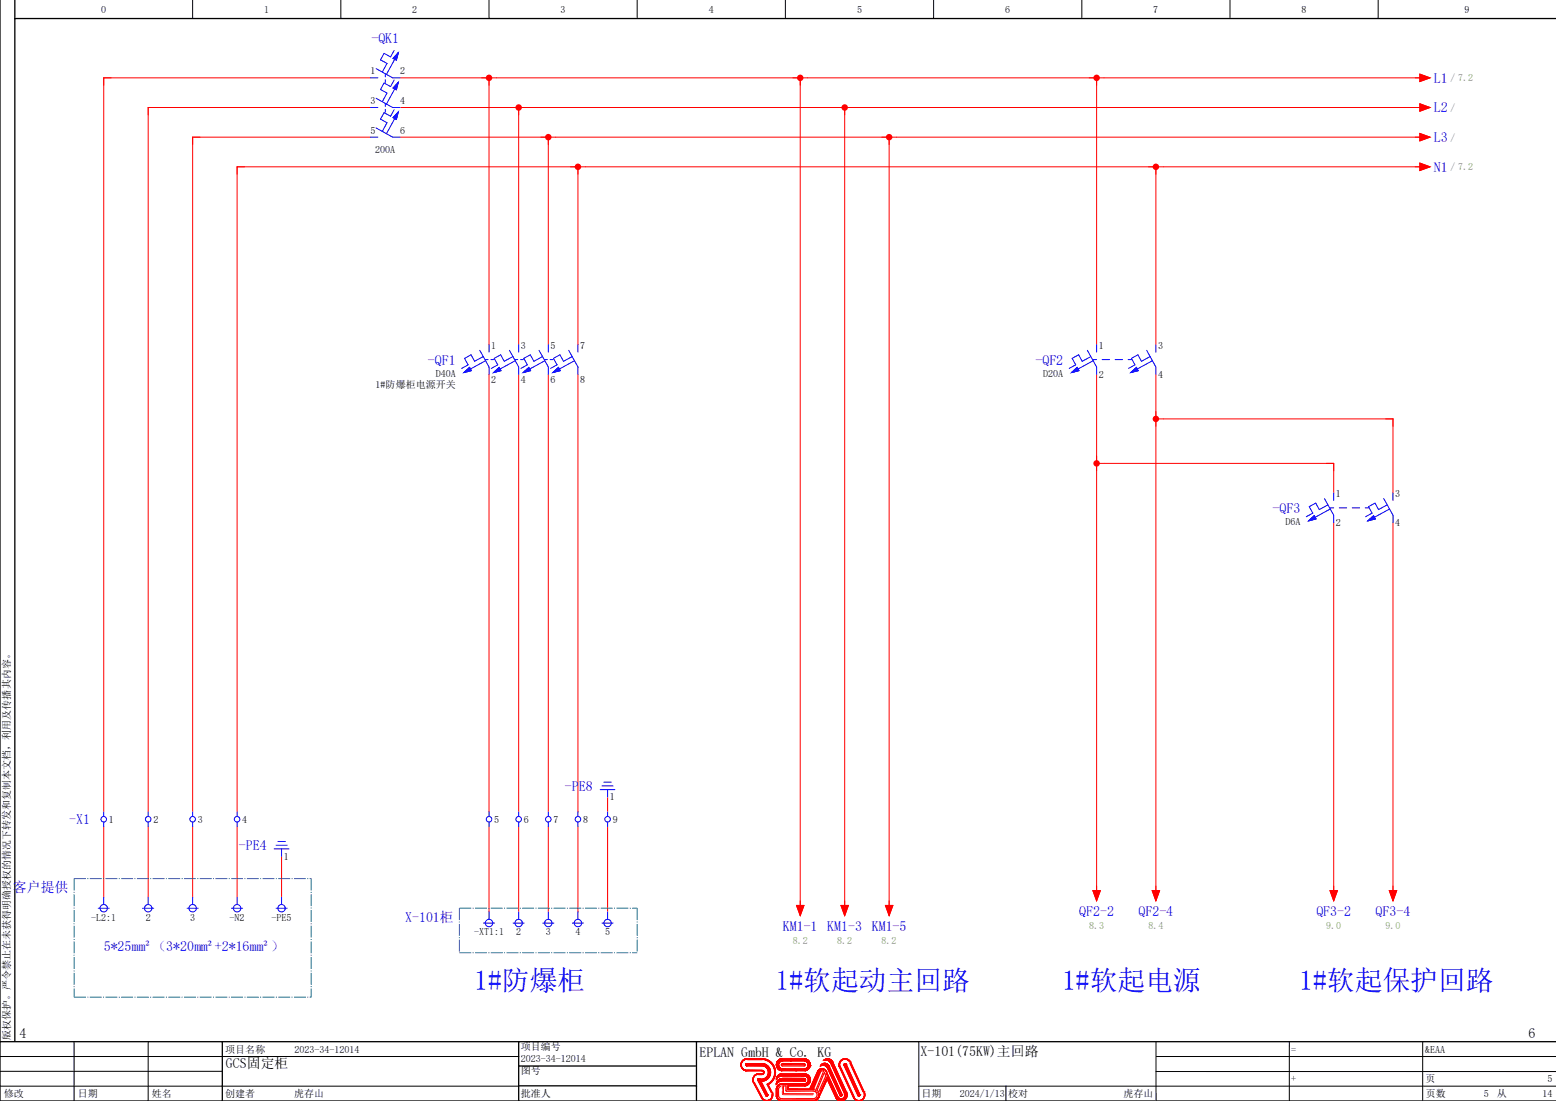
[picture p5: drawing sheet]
<svg xmlns="http://www.w3.org/2000/svg" width="420mm" height="297mm" viewBox="0 0 420 297" stroke-linecap="round" stroke-linejoin="round" font-family="sans-serif">
<defs><g id="words">
<g font-size="7.5" fill="#00f">
<text x="128" y="266.9">1#防爆柜</text>
<text x="209.3" y="266.9">1#软起动主回路</text>
<text x="286.7" y="266.9">1#软起电源</text>
<text x="350.7" y="266.9">1#软起保护回路</text>
</g>
<g font-size="3.7" fill="#00f">
<text x="100.2" y="11.5">-QK1</text>
<text x="387" y="22.3">L1</text>
<text x="387" y="30.3">L2</text>
<text x="387" y="38.3">L3</text>
<text x="387" y="46.3">N1</text>
<text x="115.5" y="98.3">-QF1</text>
<text x="279.5" y="98.3">-QF2</text>
<text x="343.5" y="138.3">-QF3</text>
<text x="152.5" y="213.3">-PE8</text>
<text x="18.7" y="222.3">-X1</text>
<text x="64.5" y="229.3">-PE4</text>
<text x="3.5" y="240.7">客户提供</text>
<text x="109.4" y="248.7">X-101柜</text>
<text x="211.3" y="251.2">KM1-1</text>
<text x="223.3" y="251.2">KM1-3</text>
<text x="235.3" y="251.2">KM1-5</text>
<text x="291.3" y="247.2">QF2-2</text>
<text x="307.3" y="247.2">QF2-4</text>
<text x="355.3" y="247.2">QF3-2</text>
<text x="371.3" y="247.2">QF3-4</text>
<text x="28" y="256.5">5*25mm²（3*20mm²+2*16mm²）</text>
</g>
<g font-size="3.7">
<text x="5.3" y="280">4</text>
<text x="412.6" y="280">6</text>
<text x="188.8" y="285">EPLAN GmbH &amp; Co. KG</text>
<text x="248.5" y="284.9">X-101(75KW)主回路</text>
<text x="61" y="288.2">GCS固定柜</text>
</g>
<g font-size="2.7">
<text x="27.3" y="3.6">0</text>
<text x="71.3" y="3.6">1</text>
<text x="111.3" y="3.6">2</text>
<text x="151.3" y="3.6">3</text>
<text x="191.3" y="3.6">4</text>
<text x="231.3" y="3.6">5</text>
<text x="271.3" y="3.5">6</text>
<text x="311.3" y="3.5">7</text>
<text x="351.3" y="3.5">8</text>
<text x="395.3" y="3.5">9</text>
<text x="100" y="20">1</text>
<text x="108" y="20">2</text>
<text x="100" y="28">3</text>
<text x="108" y="28">4</text>
<text x="100" y="36">5</text>
<text x="101.3" y="41.3">200A</text>
<text x="108" y="36">6</text>
<text x="132.6" y="94">1</text>
<text x="140.6" y="94">3</text>
<text x="148.6" y="94">5</text>
<text x="156.6" y="94">7</text>
<text x="296.6" y="94">1</text>
<text x="312.6" y="94">3</text>
<text x="117.6" y="101.6">D40A</text>
<text x="281.6" y="101.6">D20A</text>
<text x="296.6" y="101.9">2</text>
<text x="312.6" y="101.9">4</text>
<text x="101.4" y="104.7">1#防爆柜电源开关</text>
<text x="132.6" y="103.3">2</text>
<text x="140.6" y="103.3">4</text>
<text x="148.6" y="103.3">6</text>
<text x="156.6" y="103.3">8</text>
<text x="360.6" y="134">1</text>
<text x="376.6" y="134">3</text>
<text x="346.9" y="141.6">D6A</text>
<text x="360.6" y="141.9">2</text>
<text x="376.6" y="141.9">4</text>
<text x="164.6" y="215.9">1</text>
<text x="29.4" y="222">1</text>
<text x="41.4" y="222">2</text>
<text x="53.4" y="222">3</text>
<text x="65.4" y="222">4</text>
<text x="133.4" y="222">5</text>
<text x="141.4" y="222">6</text>
<text x="149.4" y="222">7</text>
<text x="157.4" y="222">8</text>
<text x="165.4" y="222">9</text>
<text x="76.6" y="231.9">1</text>
<text x="24.6" y="248.3">-L2:1</text>
<text x="39.3" y="248.3">2</text>
<text x="51.3" y="248.3">3</text>
<text x="62" y="248.3">-N2</text>
<text x="73.3" y="248.3">-PE5</text>
<text x="128" y="252.3">-XT1:1</text>
<text x="139.3" y="252.3">2</text>
<text x="147.3" y="252.3">3</text>
<text x="155.3" y="252.3">4</text>
<text x="163.3" y="252.3">5</text>
<text x="2.8" y="280.5" transform="rotate(-90 2.8 280.5)">版权保护。严令禁止在未获得明确授权的情况下转发和复制本文档，利用及传播其内容。</text>
<text x="60.8" y="284">项目名称</text>
<text x="79.5" y="284">2023-34-12014</text>
<text x="140.6" y="286.5">2023-34-12014</text>
<text x="140.6" y="283.4">项目编号</text>
<text x="348.5" y="284">=</text>
<text x="384.7" y="284">&amp;EAA</text>
<text x="140.6" y="289.7">图号</text>
<text x="348.5" y="291.8">+</text>
<text x="384.8" y="291.8">页</text>
<text x="417.7" y="291.8">5</text>
<text x="1" y="296">修改</text>
<text x="21" y="296">日期</text>
<text x="41" y="296">姓名</text>
<text x="60.8" y="296">创建者</text>
<text x="79.4" y="296">虎存山</text>
<text x="140.6" y="295.8">批准人</text>
<text x="248.7" y="295.8">日期</text>
<text x="259" y="295.8">2024/1/13</text>
<text x="272.1" y="295.8">校对</text>
<text x="303.3" y="295.8">虎存山</text>
<text x="384.8" y="295.8">页数</text>
<text x="400.5" y="295.8">5</text>
<text x="404" y="295.8">从</text>
<text x="416.3" y="295.8">14</text>
</g>
<g font-size="2.7" fill="#7ca552">
<text x="391.5" y="22">/ 7.2</text>
<text x="391.5" y="30">/</text>
<text x="391.5" y="38">/</text>
<text x="391.5" y="46">/ 7.2</text>
<text x="294" y="250.6">8.3</text>
<text x="310" y="250.6">8.4</text>
<text x="358" y="250.6">9.0</text>
<text x="374" y="250.6">9.0</text>
<text x="214" y="254.6">8.2</text>
<text x="226" y="254.6">8.2</text>
<text x="238" y="254.6">8.2</text>
</g>
</g></defs>
<g fill="none" stroke="#000" stroke-width=".27">
<path d="M52 0v5M92 0v5M132 0v5M172 0v5M212 0v5M252 0v5M292 0v5M332 0v5M372 0v5M0 293h140M0 285h140M0 289h60"/>
<path d="M20 281v16M40 281v16M248 281.1v15.9M248.1 293h171.9M271.5 293v4M312 281.2l.1 15.5M312 289l107.9 .1M348 281v15.9M384 281.2v15.6M420 285h-108"/>
</g>
<path d="M4 0v281M0 0v297h420M4 5h416M0 281h420M60 281v16M140 287.6h48M140 281v15.8M140.1 292.9h47.9M188 281v16" fill="none" stroke="#000" stroke-width=".35"/>
<g fill="#f00" stroke="#f00" stroke-width=".27">
<path d="M200.5 286.1l.9-.5h4.7l1.5 .5 1 1.1 .7 1.4-.1 1.5-.7 1.5-1.2 1 1.3 2.5-.1 .9-.6 .7-1.1 .3-1-.5-2.5-4.8v-.9l.4-.7 .8-.4 1.4-.1 .2-.3v-.3l-.3-.2-4.4 .1-.5-.2-.6-.5-.3-.7 .1-.8z"/>
<path d="M201.4 287h4.7l.9 .3 .6 .6 .4 1.3-.3 1.3-1 .9-1.3 .2 1.8 3.7-.1 .3-.4-.1-2.2-4.2 .3-.3h1.4l.8-.5 .4-1.1-.3-1.1-.9-.7-4.6-.1-.2-.2z"/>
<path d="M210 291.5l.9-.5h6.2l.3 .3-.3 .3h-6.3l-.7 .3-.5 .6z"/>
<path d="M210 290.1l.9-.4 6.9 .1 .6 .5 .3 .8-.1 .8-.5 .7-.9 .3h-4.5v.9h5.9l2.2-5 .6-.5h.9l.7 .7 3.2 6.9 .5 .5h.7l.6-.5v-.8l-3.8-8.3-.7-.8h-1.1l.7-.4 .7 .1 1 .8 3.7 8.3 .1 1-.4 .7-.7 .4-.8 .1-.7-.4-2.7-5.5-2.4 5.1-.7 .7h-9.5l-.8-.4-.4-.8 .1-2 .6-1 .7-.4h6.5l.6-.4 .2-.7-.3-.6-.7-.3h-6.3l-.8 .2-.5 .6z"/>
<path d="M221.3 289.1l.7-.2-2.1 4.9h-.7z"/>
<path d="M221.7 287.2l1-.4 1 .6 3.6 7.9-.1 .3-.4-.1-3.5-7.6-.9-.5-.9 .1z"/>
<path d="M227 286.1l.6-.4 .8-.1 .6 .3 .6 .6 3.8 8.4-.1 1.1-.7 .8-1.2 .1-1-.8-3.8-8.3-.1-.9z"/>
<path d="M227.9 287l.5 .1 3.7 8.2-.2 .3-.3-.1-3.8-8.1z"/>
<path d="M209.6 287.2l.5 .1 .3 .6 .5 .3 3.6 .1 .3 .5h-4.1l-.8-.6z"/>
<path d="M214.5 288.3h2.8l.6-.3 .3-.6 .5 .1-.4 .9-.9 .4h-2.6z"/>
<path d="M210.4 285.8l.7-.2h2.4l-.1 .6-2.6 .1z"/>
<path d="M210 286.1l.4-.3 .4 .5-.5 .4-.2 .6-.5-.1z"/>
<path d="M213.5 285.6l4.1 .1 .9 .7 .2 1.1-.5-.1-.2-.7-.5-.4-4.1-.1z"/>
</g>
<g fill="none" stroke="#f00" stroke-width=".27">
<path d="M100 21h-72v198M100 29h-60v190M100 37h-48v182M108 21h108v224M108 29h32v64M108 37h40v56M132 21v72M142 29h86v216M150 37h90v208M218 21h78v72M230 29h154M242 37h142"/>
<path d="M298 21h86M158 45h154v48M314 45h70M156 93v-48h-92v174M132 101v118M140 101v118M148 101v118M156 101v118M296 101v140M312 101v140M314 113h62v20M298 125h62v8"/>
<path d="M360 141v100M376 141v100M164 215v4M28 223v19M40 223v19M52 223v19M64 223v19M76 231v11M132 223v23M140 223v23M148 223v23M156 223v23"/>
<path d="M164 223v23M200 287.2v.1M200 287.2h.1M200 287.3h.1M200 287.1v.1M200 287.3v.1M200 287.1h.1M200 287.4h.1M200 287v.1M200 287.4v.1M200 287h.1M200 287.5h.1"/>
<path d="M200 286.9v.1M200 286.9h.1M200 287.5l.1 .1M200 286.8v.1M200.1 286.8h-.1M200.1 287.6v.1M200.1 286.8h.1M200.1 287.7h.1M200.1 286.7v.1M200.1 287.7v.1M200.1 286.7h.1M200.1 287.8h.1"/>
<path d="M200.1 286.6v.1M200.1 287.8v.1M200.1 286.6h.1M200.1 287.9h.1M200.1 286.5v.1M200.2 287.9h.1M200.2 286.5h-.1M200.2 287.9v.1M200.2 288h.1M200.2 286.4v.1M200.2 288v.1M200.2 286.4h.1"/>
<path d="M200.2 288.1h.1M200.3 286.3l-.1 .1M200.3 288.1v.1M200.3 286.3h.1M200.3 288.2h.1M200.4 286.2l-.1 .1M200.4 288.2v.1M200.4 286.2h.1M200.4 288.3h.1M200.4 286.1v.1M200.4 288.3v.1M200.4 286.1h.1"/>
<path d="M200.4 288.4h.1M200.5 286.1h-.1M200.5 286.1h.1M200.5 288.4h.1M200.5 286v.1M200.6 288.5h.1M200.6 286h-.1M200.7 285.9l-.1 .1M200.7 285.9h.1M200.7 288.6h.1M200.8 288.6h.1M200.8 285.8l-.1 .1"/>
<path d="M200.8 288.6v.1M200.8 288.7h.1M200.9 288.7h.1M200.9 285.8h-.1M200.9 285.8h.1M201 285.7l-.1 .1M201 288.7h.1M201 285.7h.1M201 288.8h.1M201.1 285.7h-.1M201.1 288.8h.1M201.2 285.7h-.1"/>
<path d="M201.2 288.8h.1M201.2 285.6v.1M201.2 285.6h.1M201.3 288.8h.1M201.3 285.6h-.1M201.3 285.6h.1M201.3 287.2h.1M201.3 287.3h.1M201.4 287.3h.1M201.4 287.2h-.1M201.4 287.1h.1M201.4 288.8h.1"/>
<path d="M201.4 287.4h.1M201.4 288.8v.1M201.4 285.6h.1M201.4 285.6h-.1M201.4 285.6h4.7M201.4 288.9h.1M201.4 287h.1M201.5 287.4v.1M201.5 287.5h.1M201.5 287h.1M201.6 287.5h.1M201.6 286.9h.1"/>
<path d="M201.6 287.5h4.4M201.6 286.9l4.5 .1M203.2 291.3h.1M203.2 291.3v.1M203.2 291.2v.1M203.2 291.4h.1M203.2 291.2h.1M203.2 291.4v.1M203.2 291.5h.1M203.2 291.1v.1M203.2 291.1h.1M203.2 291.5v.1"/>
<path d="M203.2 291v.1M203.2 291.6h.1M203.2 291h.1M203.2 291.6l.1 .1M203.3 290.9l-.1 .1M203.3 291.7v.1M203.3 290.9h.1M203.3 290.8v.1M203.3 290.8h.1M203.3 291.8v.1M203.3 290.7v.1M203.3 291.9h.1"/>
<path d="M203.3 290.7h.1M203.3 291.9l2.3 4.3M203.3 290.6v.1M203.4 290.6h-.1M203.4 290.6h.1M203.4 290.5h.1M203.5 290.4l-.1 .1M203.5 290.3v.1M203.5 290.3h.1M203.6 290.2l-.1 .1M203.6 290.2h.1M203.7 290.2h-.1"/>
<path d="M203.7 290.1v.1M203.7 290.1h.1M203.8 290l-.1 .1M203.8 290h.1M203.9 290h-.1M203.9 289.9v.1M203.9 289.9h.1M204 289.9h-.1M204 289.9h.1M204.1 289.8l-.1 .1M204.1 289.8h.1M204.2 289.8h-.1"/>
<path d="M204.2 289.8h.1M204.3 289.7l-.1 .1M204.3 289.7h.1M204.4 289.7h-.1M204.4 289.7h.1M204.5 289.7h-.1M204.5 291.3h.1M204.5 291.3v.1M204.6 291.2h-.1M204.6 291.2h.1M204.6 291.4h.1M204.6 291.4l2.1 4.1"/>
<path d="M204.6 291.1h.1M204.6 289.7h-.1M204.6 289.6v.1M204.7 289.6h-.1M204.7 289.6h.1M204.7 291h.1M204.8 291h.1M204.8 289.6h.1M204.8 289.6h-.1M204.8 289.6h1M204.9 291h.1M205 291l.3 .1"/>
<path d="M205.3 291.1h.1M205.3 291.1h.4M205.4 291.6h.1M205.4 291.6l1.8 3.7M205.6 296.2h.1M205.6 296.2v.1M205.6 296.3h.1M205.7 296.3h.1M205.7 296.3l.4 .4M205.7 288.8l-4.3 .1M205.7 288.8h.1M205.8 289.6h.1"/>
<path d="M205.8 288.8h.1M205.8 291.1h-.1M205.9 289.6h-.1M205.9 289.6h.1M205.9 288.8h.1M205.9 288.8v.1M205.9 288.9h.1M206 288.9h.1M206 289.6h.1M206 289.5v.1M206 289.5h.1M206 289h.1"/>
<path d="M206 287.5h.1M206.1 289h.1M206.1 296.7h.1M206.1 289.5h.1M206.1 291.1h-.3M206.1 287h.1M206.1 289.4v.1M206.1 296.7l.3 .2M206.1 289v.1M206.1 287.5h.1M206.1 289.1h.1M206.1 291.1h.1"/>
<path d="M206.1 289.4h.1M206.1 289.3h.1M206.1 289.2h.1M206.1 289.2v.1M206.1 285.6h.1M206.1 285.6l1.1 .3 1 .7 .6 .9 .5 1.1v1.3l-.4 1-.6 1-1 .7M206.2 287.6h.1M206.2 287h.1M206.2 287l.5 .2M206.2 287.6h.2M206.3 291l-.2 .1M206.4 290.9l-.1 .1"/>
<path d="M206.4 296.9h.1M206.4 287.6v.1M206.4 287.7l.5 .3M206.5 296.9h.1M206.5 290.9h-.1M206.6 296.9l.2 .1M206.6 290.8l-.1 .1M206.7 287.2h.1M206.7 290.7l-.1 .1M206.7 295.5h.1M206.8 290.7h-.1M206.8 295.6h.1"/>
<path d="M206.8 287.2l.4 .3M206.8 297h.1M206.8 290.7h.1M206.9 295.6h.1M206.9 297h.1M206.9 290.6l-.1 .1M206.9 288h.1M206.9 288l.2 .3M206.9 295.7h.1M206.9 291.3l-.7 .3h-.8M206.9 290.5v.1M207 290.5h-.1"/>
<path d="M207 291.2l-.1 .1M207 295.7h.1M207 297h.1M207.1 295.6h.1M207.1 288.3h.1M207.1 288.3l.1 .2M207.1 297h-.1M207.2 295.5h.1M207.2 297h-.1M207.2 287.5l.1 .1M207.2 288.5h.1M207.2 295.3h.1"/>
<path d="M207.2 295.3v.1M207.2 295.4h.1M207.2 288.5l.1 .3M207.3 287.6l.7 1.3-.3 1.6M207.3 296.9l-.1 .1M207.3 289.9l-.3 .6M207.3 292.6h.1M207.3 292.6l1.2 2.3M207.3 289.9h.1M207.3 296.9h.1M207.3 288.8h.1M207.4 288.8v.7"/>
<path d="M207.4 289.6l-.1 .3M207.4 289.5v.1M207.4 296.9h-.1M207.5 296.9h-.1M207.6 296.9h-.1M207.6 296.8v.1M207.6 290.5l-.6 .7M207.7 290.5h-.1M207.7 296.8h-.1M207.7 296.8h.1M207.8 296.7l-.1 .1M207.9 296.7h-.1"/>
<path d="M208.4 296.1l-.5 .6M208.4 296.1h.1M208.5 296l-.1 .1M208.5 295.9v.1M208.5 295.9h.1M208.5 294.9h.1M208.5 295.8v.1M208.5 294.9l.1 .3M208.6 295.5l-.1 .3M208.6 295.2h.1M208.6 295.5h.1M208.6 295.2v.1"/>
<path d="M208.6 295.3v.1M208.6 295.4v.1M209.5 295.7h.1M209.5 293.8h.1M209.5 293.8v1.9M209.5 295.7v.1M209.5 292.5h.1M209.6 292.5h.1M209.6 292.4l-.1 .1M209.6 292.4h.1M209.6 293.7h-.1M209.6 295.8h.1"/>
<path d="M209.6 292.3v.1M209.6 287.2h.1M209.6 287.2l.5 .1M209.6 287.3v.1M209.6 293.7h.1M209.6 291.1h.1M209.6 287.1v.1M209.6 292.3h.1M209.6 287.4h.1M209.6 287v.1M209.6 291h.1M209.6 293.6v.1"/>
<path d="M209.6 292.2v.1M209.6 287.4v.1M209.6 295.8v.1M209.6 287h.1M209.6 292.2h.1M209.6 293.6h.1M209.6 295.9h.1M209.6 287.5h.1M209.6 290.9v.1M209.6 286.9v.1M209.6 286.9h.1M209.6 287.5v.1"/>
<path d="M209.6 290.9h.1M209.6 292.1v.1M209.6 292.4v.1M209.6 293.5v.1M209.6 290.8v.1M209.6 292.1h.1M209.6 286.8v.1M209.6 295.9v.1M209.6 287.6h.1M209.6 293.5h.1M209.6 290.8h.1M209.6 286.8h.1"/>
<path d="M209.6 296h.1M209.6 287.7h.1M209.6 290.7v.1M209.6 292h.1M209.6 290.7h.1M209.6 293.4v.1M209.6 287.7v.1M209.6 291.9v.1M209.6 287.8h.1M209.7 296.1h.1M209.7 293.4h-.1M209.7 290.7h-.1"/>
<path d="M209.7 291.9h-.1M209.7 290.6v.1M209.7 286.7h.1M209.7 293.4h.1M209.7 286.6l-.1 .2M209.7 291h-.1M209.7 287.8h.1M209.7 290.9v.1M209.7 287.8v.1M209.7 286.6h.1M209.7 291.9h.1M209.7 293.3v.1"/>
<path d="M209.7 292.3h.1M209.7 290.6h.1M209.7 287.9h.1M209.7 290.9h.1M209.7 286.5v.1M209.7 291.8h.1M209.7 290.5v.1M209.7 293.3h.1M209.7 290.5h.1M209.7 286.5h.1M209.7 293.2v.1M209.7 296.2h.1"/>
<path d="M209.7 287.9v.1M209.7 288h.1M209.7 293.2h.1M209.7 292.2h.1M209.7 291.7v.1M209.8 288h.1M209.8 292.2h-.1M209.8 296.2v.1M209.8 290.4l-.1 .1M209.8 291.7h-.1M209.8 286.4l-.1 .1M209.8 290.8h-.1"/>
<path d="M209.8 292.2h.1M209.8 296.3h.1M209.8 291.7h.1M209.8 290.8h.1M209.8 293.2h.1M209.8 286.4h.1M209.8 290.4h.1M209.8 288v.1M209.8 293.1v.1M209.8 288.1h.1M209.8 293.1h.1M209.8 292.1v.1"/>
<path d="M209.8 296.3v.1M209.8 286.3v.1M209.8 286.3h.1M209.8 292.1h.1M209.8 291.6h.1M209.8 290.3h.1M209.8 296.4h.1M209.8 288.1l.1 .1M209.9 290.7l-.1 .1M209.9 293l-.1 .1M209.9 286.3h-.1M209.9 292.1h-.1"/>
<path d="M209.9 296.4h.1M209.9 288.2h.1M209.9 286.3h.1M209.9 290.3h.1M209.9 293h.1M209.9 292.1h.1M209.9 290.7h.1M209.9 291.5v.1M209.9 290.2h.1M209.9 292v.1M209.9 291.5h.1M209.9 286.2h.1"/>
<path d="M209.9 296.5h.1M209.9 292.9v.1M209.9 288.2v.1M209.9 292h.1M209.9 288.3h.1M210 292h-.1M210 291.5h-.1M210 288.3h.1M210 296.5h.1M210 286.1v.1M210 290.6h.1M210 291.5h.1"/>
<path d="M210 286.1l-.1 .1M210 292h.1M210 286.1h.1M210 292.9h-.1M210 290.2h.1M210 291.4v.1M210 290.1v.1M210 292.9h.1M210 290.1h.1M210 296.5v.1M210 291.4h.1M210 288.4h.1"/>
<path d="M210 296.6h.1M210 291.9v.1M210 292.8h.1M210.1 292.8h-.1M210.1 296.6h.1M210.1 290.1h.1M210.1 288.4h.1M210.1 290.5v.1M210.1 291.9h.1M210.1 286h.1M210.1 291.3v.1M210.1 290h.1"/>
<path d="M210.1 290.5h.1M210.1 292.7v.1M210.1 288.4v.1M210.1 291.3h.1M210.1 292.7h.1M210.1 296.7h.1M210.1 287.2v.1M210.1 287.3h.1M210.1 287.2h.1M210.1 287.3v.1M210.1 287.1h.1M210.1 287.4h.1"/>
<path d="M210.1 287.4l.1 .1M210.2 290h-.1M210.2 288.5h.1M210.2 287l-.1 .1M210.2 290.5h-.1M210.2 290h.1M210.2 287.5h.1M210.2 291.8l-.1 .1M210.2 287h.1M210.2 285.9v.1M210.2 291.3h.1M210.2 292.7h.1"/>
<path d="M210.2 290.5h.1M210.2 287.6h.1M210.2 291.8h.1M210.2 286.9v.1M210.2 286.9h.1M210.2 287.6v.1M210.2 286.8v.1M210.2 296.7h.1M210.2 286.8h.1M210.2 287.7h.1M210.2 285.9h.1M210.2 291.2v.1"/>
<path d="M210.2 291.2h.1M210.3 289.9h-.1M210.3 286.8h-.1M210.3 289.9h.1M210.3 287.8h.1M210.3 285.9h.1M210.3 296.8h.1M210.3 292.6l-.1 .1M210.3 288.6h.1M210.3 286.7h.1M210.3 292.6h.1M210.3 290.4h.1"/>
<path d="M210.3 291.8h.1M210.3 291.2h.1M210.3 287.8v.1M210.3 286.6h.1M210.3 291.7v.1M210.4 290.4h-.1M210.4 285.8h-.1M210.4 296.8h.1M210.4 287.9h.1M210.4 288.6h.1M210.4 291.7h-.1M210.4 286.6h.1"/>
<path d="M210.4 290.4h.1M210.4 289.9h.1M210.4 291.2h.1M210.4 291.7h.1M210.4 292.5l-.1 .1M210.4 285.8h.1M210.4 285.8l.4 .5M210.4 292.5h.1M210.4 288.6v.1M210.4 288.7h.1M210.4 288h.1M210.4 285.9h.1"/>
<path d="M210.4 296.8l.1 .1M210.4 286.5h.1M210.4 289.8h.1M210.4 291.1h.1M210.5 285.8h-.1M210.5 286.5h-.1M210.5 286.5h.1M210.5 289.8h.1M210.5 292.5h-.1M210.5 296.9h.1M210.5 291.7h.1M210.5 288.7h.1"/>
<path d="M210.5 292.5h.1M210.5 290.3h.1M210.5 288h.1M210.5 291.1h.1M210.5 288v.1M210.5 286.4v.1M210.5 285.7h.1M210.5 286.4h.1M210.6 296.9h.1M210.6 291.7h-.1M210.6 288.7h.1M210.6 290.3h-.1"/>
<path d="M210.6 285.7h-.1M210.6 286.4h.1M210.6 288.1h.1M210.6 290.3h.1M210.6 289.8h.1M210.6 291.1h.1M210.6 285.7h.1M210.6 291.7h.1M210.6 292.4h.1M210.6 288.7v.1M210.6 291.6h.1M210.7 285.7h-.1"/>
<path d="M210.7 291.6h-.1M210.7 289.8h-.1M210.7 291.1h-.1M210.7 290.3h-.1M210.7 292.4h-.1M210.7 296.9h.1M210.7 291.1h.1M210.7 285.7h.1M210.7 296.9v.1M210.7 288.8h.1M210.7 288.2h.1M210.7 291.6h.1"/>
<path d="M210.7 286.3h.1M210.7 290.3h.1M210.7 289.7h.1M210.7 292.4h.1M210.8 297h.1M210.8 291.6h-.1M210.8 288.2h.1M210.8 288.8h.1M210.8 286.3h.1M210.8 291.6h.1M210.8 290.3h.1M210.8 285.6v.1"/>
<path d="M210.8 291v.1M210.8 285.6h.1M210.8 289.7h.1M210.8 291h.1M210.8 292.4h.1M210.8 292.3v.1M210.9 291h-.1M210.9 285.6h-.1M210.9 290.3h-.1M210.9 291.6h-.1M210.9 288.2h.1M210.9 297h.1"/>
<path d="M210.9 288.8h.1M210.9 288.2v.1M210.9 290.3h.1M210.9 291.6h.1M210.9 289.7h.1M210.9 292.3h.1M210.9 291.6h6.2M210.9 292.3h6.3M210.9 285.6h.1M210.9 291h.1M210.9 288.3h.1M210.9 290.3h6.3"/>
<path d="M210.9 286.2h.1M211 288.8h.1M211 297h.1M211 288.3h.1M211 285.6h.1M211 286.2h-.1M211 286.2h.1M211 288.8h6.3M211.1 285.6h-.1M211.1 286.2h-.1M211.1 285.6h.1M211.1 285.6h6.1"/>
<path d="M211.1 288.3h.1M211.1 288.3h3.4M211.1 286.2h.1M211.1 286.2h6.1M212.7 293.8h.1M212.7 293.8h5.9M212.7 292.9h.1M212.7 292.9v.9M213.4 286.2h.1M213.5 285.9h.1M213.5 285.6h.1M213.5 285.6l-.1 .6"/>
<path d="M214.5 288.3h.1M214.5 288.3l.3 .5M214.5 288.3h2.7M214.7 288.6h.1M214.8 288.8h.1M217.1 291h.1M217.1 291.6h.1M217.1 291h-6.2M217.2 291h.1M217.2 291.6h.1M217.2 292.3h.1M217.2 288.3h.1"/>
<path d="M217.2 286.2h.1M217.2 292.9h.1M217.2 292.9h-4.5M217.2 285.6h.1M217.2 289.7h.1M217.2 289.7h-6.3M217.2 290.3h.1M217.3 291.6h-.1M217.3 288.3h-.1M217.3 291h.1M217.3 291.6h.1M217.3 292.3h-.1"/>
<path d="M217.3 292.9h-.1M217.3 288.3h.1M217.3 285.6h.1M217.3 290.3h.1M217.3 288.8h.1M217.3 292.3h.1M217.3 286.2h.1M217.3 291.1h.1M217.3 292.9h.1M217.3 289.7h.1M217.4 292.3h-.1M217.4 290.3h.1"/>
<path d="M217.4 289.7h.1M217.4 285.6h.1M217.4 286.2h.1M217.4 291.1v.1M217.4 291.5h.1M217.4 288.8h.1M217.4 291.2h.1M217.4 288.3h.1M217.4 291.4h.1M217.4 286.3h.1M217.4 291.3h.1M217.4 291.3v.1"/>
<path d="M217.5 288.8h-.1M217.5 285.7h.1M217.5 292.9h-.2M217.5 288.8h.1M217.5 289.7h.1M217.5 292.3h-.1M217.5 288.2v.1M217.5 290.3v.1M217.5 286.3h.1M217.5 288.2h.1M217.5 292.3h.1M217.5 292.9h.1"/>
<path d="M217.5 290.4h.1M217.5 289.7l.2 .1M217.6 288.8h-.1M217.6 285.7h.1M217.6 292.3h-.1M217.6 286.3h.1M217.6 290.4h.1M217.6 288.8h.1M217.6 288.2h.1M217.6 292.2v.1M217.6 286.3l.1 .1M217.6 292.2h.1"/>
<path d="M217.7 288.2h-.1M217.7 288.8h-.1M217.7 285.7h.1M217.7 288.2h.1M217.7 289.8h.1M217.7 288.7v.1M217.7 292.2h-.1M217.7 288.1v.1M217.7 286.4h.1M217.7 290.4v.1M217.7 292.2h.1M217.7 285.7l.1 .1"/>
<path d="M217.7 290.5h.1M217.7 288.7h.1M217.7 288.1h.1M217.7 292.8l-.2 .1M217.8 288.7h-.1M217.8 292.1l-.1 .1M217.8 285.8h.1M217.8 290.5h.1M217.8 286.4v.1M217.8 292.1h.1M217.8 292.8h-.1M217.8 290.5l.1 .1"/>
<path d="M217.8 286.5h.1M217.8 288.7h.1M217.8 288.1h.1M217.8 289.8h.1M217.8 288v.1M217.8 288h.1M217.8 289.8l.1 .1M217.9 288.7h-.1M217.9 292.1h-.1M217.9 286.5h.1M217.9 285.8h.1M217.9 290.6h.1"/>
<path d="M217.9 288h.1M217.9 292v.1M217.9 292.7l-.1 .1M217.9 286.5v.1M217.9 288.6v.1M217.9 292h.1M217.9 286.6h.1M217.9 292.7h.1M217.9 285.8v.1M217.9 288.6h.1M217.9 290.6l.1 .1M217.9 289.9h.1"/>
<path d="M217.9 287.9h.1M217.9 285.9h.1M218 287.9h-.1M218 292h-.1M218 290.7h.1M218 285.9h.1M218 289.9h.1M218 291.9v.1M218 288.6h.1M218 286.7h.1M218 290.7v.1M218 287.8h.1"/>
<path d="M218 291.9h.1M218 289.9l.1 .1M218 290.8h.1M218 286.7v.1M218 286.8h.1M218 288.5v.1M218.1 285.9v.1M218.1 286.8h.1M218.1 290h.1M218.1 291.8h-.1M218.1 287.7h.1M218.1 288.5h-.1"/>
<path d="M218.1 290.8v.1M218.1 286h.1M218.1 291.8h.1M218.1 288.5h.1M218.1 290.9h.1M218.1 292.6l-.2 .1M218.1 286.9h.1M218.1 291.7v.1M218.1 287.6h.1M218.1 291.7h.1M218.1 290.9v.1M218.1 286.9v.1"/>
<path d="M218.1 287.5v.1M218.1 292.6h.1M218.1 290l.1 .1M218.1 287.5h.1M218.1 287.1h.1M218.1 291.6v.1M218.2 291v.1M218.2 287.4l-.1 .1M218.2 287.1h.1M218.2 291.6h-.1M218.2 287.4h.1M218.2 287.1v.1"/>
<path d="M218.2 291.1h.1M218.2 287.4l.5 .1M218.2 286h.1M218.2 291.5v.1M218.2 287.2h.1M218.2 287.3h.1M218.2 287.2v.1M218.2 288.4l-.1 .1M218.2 291.5h.1M218.2 291.1v.1M218.2 290.1h.1M218.2 291.2h.1"/>
<path d="M218.2 291.4v.1M218.2 291.4h.1M218.2 291.2v.1M218.2 291.3h.1M218.2 291.3v.1M218.2 288.4h.1M218.2 286.1h.1M218.2 290.1l.1 .1M218.3 286.1h.1M218.3 288.4h-.1M218.3 288.3v.1M218.3 286.1v.1"/>
<path d="M218.3 290.2h.1M218.3 288.3h.1M218.3 286.2h.1M218.3 290.2l.3 .4M218.4 288.2l-.1 .1M218.4 286.2v.1M218.4 286.3h.1M218.4 288.2h.1M218.4 292.3l-.3 .3M218.4 292.2v.1M218.4 286.3l.1 .1M218.4 288.1h.1"/>
<path d="M218.5 286.4h.1M218.5 288.1h-.1M218.5 288.1h.1M218.5 288v.1M218.5 286.4v.1M218.5 288h.1M218.5 286.5l.1 .1M218.5 292.1l-.1 .1M218.5 287.9v.1M218.6 293.8h.1M218.6 292l-.1 .1M218.6 287.9h-.1"/>
<path d="M218.6 286.6h.1M218.6 290.6h.1M218.6 287.9h.1M218.6 287.8v.1M218.6 290.6v.1M218.6 286.6v.1M218.6 287.8h.1M218.6 291.9v.1M218.6 286.7h.1M218.6 291.9h.1M218.6 287.7v.1M218.6 286.8h.1"/>
<path d="M218.6 287.7h.1M218.6 290.7l.1 .1M218.7 287.7h-.1M218.7 286.8v.1M218.7 290.8v.1M218.7 286.9h.1M218.7 286.9v.1M218.7 287.5v.2M218.7 287h.1M218.7 287.5h.1M218.7 290.9h.1M218.7 287v.1"/>
<path d="M218.7 287.1h.1M218.7 287.4h.1M218.7 291.7l-.1 .2M218.7 287.1v.1M218.7 287.2h.1M218.7 287.3h.1M218.7 290.9v.1M218.7 287.2v.1M218.7 291.6v.1M218.7 291v.1M218.7 291.1v.1M218.7 291.2v.1"/>
<path d="M218.7 291.3v.3M219.2 293.8h.1M219.2 293.8h.3M219.5 293.8h.1M219.6 293.8h.1M219.7 293.8h.1M219.7 297h.1M219.7 297h-8.7M219.8 297h-.1M219.8 293.8h.1M219.8 297h.1M219.9 293.8h.1"/>
<path d="M219.9 297h.1M219.9 296.9v.1M219.9 296.9h.1M220 296.9h-.1M220 296.9h.1M220.1 296.9h-.1M220.1 296.9h.1M220.2 296.9h-.1M220.2 291.6h.1M220.2 296.9h.1M220.2 296.8v.1M220.2 296.8h.1"/>
<path d="M220.3 296.8h.1M220.4 296.8h-.1M220.4 296.7v.1M220.4 296.7h.1M220.5 296.7h.1M220.6 296.6h-.1M220.6 296.6h.1M220.7 296.5l-.1 .1M220.7 296.5h.1M220.7 289h.1M220.7 289l-2.1 4.8M220.8 296.4h-.1"/>
<path d="M220.8 288.9h-.1M220.8 296.4h.1M220.8 288.9h.1M220.8 288.8v.1M220.8 288.8h.1M220.8 296.3v.1M220.9 288.8h-.1M220.9 296.3h.1M220.9 288.7v.1M220.9 296.2v.1M220.9 296.2h.1M220.9 288.7h.1"/>
<path d="M221 296.1l-.1 .1M221 296.1h.1M221 288.6h.1M221.1 288.5l-.1 .1M221.1 288.5h.1M221.1 289.4h.1M221.1 289.4l-1.9 4.4M221.2 289.4h.1M221.2 288.5h-.1M221.2 289.3v.1M221.2 289.3h.1M221.2 288.5h.1"/>
<path d="M221.2 289.2v.1M221.2 289.2h.1M221.3 288.4h-.1M221.3 289.2h.1M221.3 288.4h.1M221.3 289.1h.1M221.4 289.1h.1M221.4 288.4h.1M221.4 289v.1M221.4 289h.1M221.4 288.3v.1M221.5 287.5h.1"/>
<path d="M221.5 288.3h-.1M221.5 289h.1M221.5 287.4v.1M221.5 287.4h.1M221.5 288.3h.1M221.6 288.9l-.1 .1M221.6 288.3h-.1M221.6 287.5h-.1M221.6 287.3v.1M221.6 288.9h.1M221.6 287.5h.1M221.6 288.3h.1"/>
<path d="M221.6 287.3h.1M221.6 287.4h.1M221.7 287.3h-.1M221.7 287.4h-.1M221.7 288.3h-.1M221.7 288.9h-.1M221.7 287.2v.1M221.7 288.3h.1M221.7 287.4h.1M221.7 288.9h.1M221.7 287.2h.1M221.8 287.4h-.1"/>
<path d="M221.8 287.1l-.1 .1M221.8 287.4h.1M221.8 288.9h.1M221.8 287.1h.1M221.8 288.3h.1M221.9 288.3h-.1M221.9 288.3h.1M221.9 287.4h-.1M221.9 287.1h-.1M221.9 287.4h.1M221.9 288.9h.1M221.9 287h.1"/>
<path d="M222 288.3h.1M222 287.3l-.1 .1M222 287h-.1M222 288.9h.1M222 287.3h.1M222 288.9l-2.1 4.9M222 287h.1M222.1 286.9l-.1 .1M222.1 287.3h.1M222.1 286.9h.1M222.1 288.3h.1M222.2 287.3h.1"/>
<path d="M222.2 288.3h.1M222.3 288.3h.1M222.3 286.9h-.1M222.3 287.3h.1M222.3 286.9h.1M222.3 288.4h.1M222.3 287.3l.1 .1M222.4 287.4h.1M222.4 286.9h-.1M222.4 288.4h.1M222.4 286.8v.1M222.4 286h.1"/>
<path d="M222.4 286.8h.1M222.4 288.4l.1 .1M222.5 286.8h-.1M222.5 285.9l-.1 .1M222.5 286.8h.1M222.5 287.4h.1M222.5 285.9h.1M222.5 288.5h.1M222.6 287.4h.1M222.6 285.9h-.1M222.6 286.8h-.1M222.6 285.9h.1"/>
<path d="M222.6 288.5h.1M222.6 285.8v.1M222.6 286.8h.1M222.6 285.8h.1M222.6 288.5l.1 .1M222.7 288.6h.1M222.7 285.8h-.1M222.7 286.8h.1M222.7 285.9h-.1M222.7 285.8h.1M222.7 287.4v.1M222.7 287.5h.1"/>
<path d="M222.7 285.9h.1M222.7 288.6l.1 .1M222.8 285.8h-.1M222.8 287.5h.1M222.8 285.9h.1M222.8 286.8h.1M222.8 288.7h.1M222.8 285.7v.1M222.8 286.8l.1 .1M222.8 285.7h.1M222.9 288.7v.1M222.9 285.9h-.1"/>
<path d="M222.9 286.9h.1M222.9 287.5v.1M222.9 285.7h-.1M222.9 287.6h.1M222.9 285.9h.1M222.9 288.8h.1M222.9 285.7h.1M222.9 288.8v.1M222.9 288.9h.1M223 287.6h.1M223 285.9h.1M223 288.9v.1"/>
<path d="M223 286.9h.1M223 285.7h-.1M223 289h.1M223 285.7h.1M223 287.7h.1M223 289.1h.1M223.1 286.9h.1M223.1 285.6v.1M223.1 289.2h.1M223.1 289.2l3.1 6.7M223.1 285.9h.1M223.1 285.6h.1"/>
<path d="M223.1 287.7v.1M223.1 287.8h.1M223.1 286.9l.1 .1M223.2 285.6h-.1M223.2 287h.1M223.2 287.8h.1M223.2 285.9h.1M223.2 285.6h.1M223.2 287.9h.1M223.2 285.9l.1 .1M223.3 287.9v.1M223.3 287h.1"/>
<path d="M223.3 285.6h-.1M223.3 288h.1M223.3 287v.1M223.3 291.1h.1M223.3 291.1l2.4 5.1M223.3 291.1l-2.3 5M223.3 286h.1M223.3 285.6h.1M223.3 288v.1M223.3 287.1h.1M223.3 288.1h.1M223.4 285.6h-.1"/>
<path d="M223.4 286h.1M223.4 288.1h.1M223.4 288.1l3.4 7.4M223.4 285.6h.1M223.4 287.1h.1M223.5 287.1v.1M223.5 286h.1M223.5 285.6h.1M223.5 287.2h.1M223.5 286v.1M223.5 286.1h.1M223.6 285.6h.1"/>
<path d="M223.6 287.2v.1M223.6 286.1h.1M223.6 287.3h.1M223.6 287.4h.1M223.7 286.1v.1M223.7 285.6h.1M223.7 287.4h.1M223.7 285.6v.1M223.7 287.4v.1M223.7 286.2h.1M223.7 287.5h.1M223.7 285.7h.1"/>
<path d="M223.8 286.2h.1M223.8 287.6h.1M223.8 285.7h.1M223.8 287.6l3.5 7.6M223.8 286.3h.1M223.9 285.7h.1M223.9 286.3h.1M223.9 286.3v.1M224 285.7h.1M224 286.4h.1M224 285.7v.1M224 286.5h.1"/>
<path d="M224.1 285.8h.1M224.1 286.5h.1M224.1 286.5v.1M224.1 286.6h.1M224.2 285.8h.1M224.2 286.7h.1M224.2 285.8v.1M224.2 285.9h.1M224.2 286.7v.1M224.2 286.8h.1M224.2 286.8l3.8 8.2M224.3 290.1h.1"/>
<path d="M224.3 285.9h.1M224.3 285.9v.1M224.3 286h.1M224.4 286h.1M224.5 286.1h.1M224.5 286.1l.1 .1M224.6 286.2h.1M224.6 286.2v.1M224.6 286.3l.1 .1M224.7 286.4h.1M224.7 286.4v.1M224.7 286.5h.1"/>
<path d="M224.8 286.5l3.7 8.1M224.8 286.5h.1M225.7 296.2h.1M225.7 296.2l.1 .2M225.8 296.4h.1M225.8 296.4l.2 .2M226 296.6l.1 .1M226.1 296.7h.1M226.2 296.7v.1M226.2 295.9h.1M226.2 296h.1M226.2 296.8h.1"/>
<path d="M226.3 296.1h.1M226.3 296.8l.1 .1M226.3 296.1l.1 .1M226.4 296.9h.1M226.4 296.2h.1M226.5 296.2v.1M226.5 287.2v.1M226.5 287.2h.1M226.5 287.3v.1M226.5 287.4v.1M226.5 287.5v.1M226.5 296.9h.1"/>
<path d="M226.5 287.6v.1M226.5 286.9v.3M226.5 286.8v.1M226.5 296.3h.1M226.5 287.7h.1M226.6 287.7h.1M226.6 296.3h.1M226.6 296.9l.1 .1M226.6 287.7v.1M226.6 286.7l-.1 .1M226.6 287.8h.1M226.6 287.8l3.8 8.3"/>
<path d="M226.6 286.6v.1M226.6 296.3l.1 .1M226.7 296.4h.1M226.7 297h.1M226.8 297h.1M226.8 296.4h.1M226.8 295.5h.1M226.8 295.6h.1M226.9 296.4h.1M226.9 295.6h.1M226.9 297h.1M227 297h.1"/>
<path d="M227 295.6h.1M227 295.6v.1M227 296.4h.1M227 295.7h.1M227.1 295.6h.1M227.1 296.4h-.1M227.1 296.4h.1M227.1 297h.1M227.1 285.9l-.5 .7M227.2 285.9h-.1M227.2 296.4h-.1M227.2 295.6h.1"/>
<path d="M227.2 296.4h.1M227.2 295.5h.1M227.3 297h-.2M227.3 295.2h.1M227.3 295.3h.1M227.3 295.5h.1M227.3 296.4h-.1M227.3 295.3v.1M227.3 295.4h.1M227.3 297h.1M227.3 285.8l-.1 .1M227.3 296.4h.1"/>
<path d="M227.4 285.8h-.1M227.4 296.4h-.1M227.4 296.4h.1M227.4 296.3v.1M227.4 285.7v.1M227.5 296.3h-.1M227.5 296.9l-.2 .1M227.5 296.3h.1M227.5 285.7h-.1M227.5 296.9h.1M227.6 296.3h-.1M227.6 296.3h.1"/>
<path d="M227.6 296.9h-.1M227.6 296.2v.1M227.6 296.9h.1M227.7 296.2h-.1M227.7 296.2h.1M227.7 285.6l-.2 .1M227.7 296.8l-.1 .1M227.8 296.1l-.1 .1M227.8 296.1h.1M227.8 285.6h-.1M227.8 296.8h-.1M227.8 287.3h.1"/>
<path d="M227.8 287.2h.1M227.8 287.3v.1M227.8 287.4h.1M227.8 296v.1M227.8 287.4l.5 1M227.9 287.1h-.1M227.9 287.1h.1M227.9 296.8h-.1M227.9 296h-.1M227.9 296h.1M227.9 287h.1M227.9 296.7v.1"/>
<path d="M227.9 285.6h-.1M227.9 295.9v.1M227.9 295.9h.1M228 295.9h-.1M228 295h.1M228 295.8v.1M228 295v.1M228 285.6h-.1M228 295.8h.1M228 287h.1M228 295.7v.1M228 295.1h.1"/>
<path d="M228 295.7h.1M228 295.1v.1M228 295.2h.1M228 295.6v.1M228 295.6h.1M228 295.2v.1M228 295.3h.1M228 295.5v.1M228 295.5h.1M228.1 295.3v.1M228.1 286.9l-.1 .1M228.1 295.4l-.1 .1"/>
<path d="M228.1 295.4h.1M228.1 286.9h.1M228.1 285.6h-.1M228.1 285.6h.1M228.1 285.6h.4M228.2 286.9h.1M228.2 286.9v.1M228.2 287h.1M228.3 287h.1M228.3 288.4h.1M228.3 288.4l3.3 7.1M228.3 296.3l-.4 .4"/>
<path d="M228.4 296.3h-.1M228.4 287.1h.1M228.4 287.1l3.7 8.2M228.4 296.3h.1M228.4 296.2v.1M228.5 285.6h.1M228.5 294.6h.1M228.5 294.6v.1M228.5 296.1l-.1 .1M228.5 294.7h.1M228.5 296.1h.1M228.5 285.6l.2 .1"/>
<path d="M228.5 294.7l.1 .2M228.5 296v.1M228.6 295.9l-.1 .1M228.6 294.9h.1M228.6 294.9v.1M228.6 295.8v.1M228.6 295v.1M228.6 295.8h.1M228.6 295.1v.1M228.6 295.7v.1M228.6 295.6v.1M228.6 295.2v.1"/>
<path d="M228.6 295.3l.1 .1M228.7 295.5l-.1 .1M228.7 295.4v.1M228.7 285.7h.1M228.8 285.7l.1 .1M228.9 285.8h.1M228.9 285.8l.3 .2M229.2 286h.1M229.2 286l.1 .1M229.3 286.1h.1M229.3 286.1v.1M229.3 286.2l.3 .3"/>
<path d="M229.6 286.5h.1M229.6 286.5l3.6 8M230.4 296.1h.1M230.4 296.2l.1 .1M230.5 296.3h.1M230.5 296.3l.1 .1M230.6 296.4h.1M230.6 296.4l.1 .1M230.7 296.5l.1 .1M230.8 296.6h.1M230.9 296.6l.1 .2M231 296.8h.1"/>
<path d="M231.1 296.8h.1M231.2 296.8h.1M231.2 296.8l.2 .1M231.4 296.9h.1M231.4 296.9l.4 .1M231.6 295.5h.1M231.6 295.6h.1M231.7 295.6h.1M231.8 295.6h.1M231.8 297h.1M231.8 295.7h.1M231.9 295.6h.1"/>
<path d="M232 295.6h.1M232 297h-.2M232 297h.1M232.1 295.5h-.1M232.1 295.5h.1M232.1 295.3h.1M232.1 295.4h.1M232.2 296.9l-.2 .1M232.2 296.9h.1M232.4 296.9h-.2M232.4 296.8v.1M232.5 296.8h-.1"/>
<path d="M232.6 296.8h-.1M232.7 296.7l-.1 .1M232.7 296.7h.1M232.8 296.6l-.1 .1M232.8 296.6h.1M232.9 296.6h-.1M232.9 296.6h.1M233.1 296.4l-.2 .2M233.1 296.4h.1M233.1 296.3v.1M233.1 296.3h.1M233.2 296.2l-.1 .1"/>
<path d="M233.2 294.5h.1M233.2 294.5l.2 .5M233.2 296.2h.1M233.3 296.1l-.1 .1M233.3 296v.1M233.3 295.9v.1M233.4 295.9h-.1M233.4 295.7v.2M233.4 295v.1M233.4 295.7h.1M233.4 295.1v.2M233.4 295.5v.2"/>
<path d="M233.4 295.5h.1M233.4 295.3h.1M233.4 295.3v.2"/>
</g>
<g fill="#fff" stroke="#fff" stroke-width=".27">
<path d="M200.8 286.5l.6-.3h4.6l1.2 .4 .9 .9 .6 1.4-.2 1.4-.8 1.2-1.2 .8 1.5 2.8-.1 .6-.3 .5-.8 .2-.6-.4-2.4-4.6 .1-.6 .4-.5h1.6l.5-.3 .3-.7-.2-.7-.5-.3-4.8-.1-.6-.7z"/>
<path d="M210.4 293.2l.4-.3 .2 2.7 8.6 .1 .2-.3-.2-.3-8.2-.1v-2.1h.7l.2 1.5 7.3-.1 .8 .5 .1 .8-.3 .5-.5 .3h-8.9l-.4-.3-.3-.5v-1.9z"/>
<path d="M222.5 289.3l.4 .9-1.9 4.4-.5-.5z"/>
<path d="M227.4 286.5l.8-.3 .8 .5 3.8 8.4v.7l-.5 .5-.7 .1-.6-.4-3.9-8.5v-.5z"/>
</g>
<g fill="none" stroke="#fff" stroke-width=".27">
<path d="M200.5 287.2h.1M200.5 287.3h.1M200.5 287.3l.1 .1M200.6 287.1l-.1 .1M200.6 287.4h.1M200.6 287.1h.1M200.6 287h.1M200.6 287.5h.1M200.6 287.5v.1M200.6 286.9v.1M200.6 286.9h.1M200.6 287.6h.1"/>
<path d="M200.6 287.6v.1M200.6 286.8h.1M200.6 287.7h.1M200.7 287.7h.1M200.7 286.8h-.1M200.7 286.7v.1M200.7 287.8h.1M200.7 286.7h.1M200.7 286.6v.1M200.7 286.6h.1M200.8 286.6h-.1M200.8 287.9h.1"/>
<path d="M200.8 286.6h.1M200.8 286.5v.1M200.8 288h.1M200.9 288h.1M200.9 286.5h.1M201 286.4h-.1M201 286.4h.1M201 288.1h.1M201.1 286.3l-.1 .1M201.1 286.3h.1M201.1 288.2h.1M201.2 288.2h.1"/>
<path d="M201.2 286.3h-.1M201.2 286.3h.1M201.3 288.2h.1M201.3 286.3h-.1M201.3 286.2v.1M201.3 286.2h.1M201.4 286.2h-.1M201.4 288.2h.1M201.4 286.2h.1M201.4 286.2h4.5M201.5 288.3h.1M201.5 288.3h4.5"/>
<path d="M203.8 291.2v.1M203.8 291.2h.1M203.8 291.3h.1M203.8 291.3v.1M203.8 291.1v.1M203.8 291.4h.1M203.8 291.1h.1M203.8 291.5h.1M203.8 291v.1M203.8 291h.1M203.8 291.5v.1M203.8 290.9v.1"/>
<path d="M203.8 290.9h.1M203.8 291.6h.1M203.8 290.8v.1M203.8 291.7h.1M203.9 291.7h.1M203.9 290.8h.1M203.9 291.7v.1M203.9 291.8h.1M203.9 291.8l2.2 4.2M203.9 290.7h.1M204 290.6h.1M204 290.5v.1"/>
<path d="M204.1 290.5h-.1M204.1 290.5h.1M204.2 290.4h.1M204.3 290.3h.1M204.4 290.3h.1M204.5 290.3h.1M205.9 290.3h.1M205.9 290.3h-1.4M205.9 286.2h.1M205.9 286.2l1 .3 .9 .6 .6 .9 .3 1-.1 1-.4 1-.8 .8-.9 .5M205.9 290.2v.1M205.9 290.2h.1"/>
<path d="M206 288.3h.1M206 290.2h.1M206.1 288.3h.1M206.1 290.2h-.1M206.1 290.2h.1M206.1 296h.1M206.2 296h.1M206.2 296v.1M206.2 288.4h.1M206.2 290.1h.1M206.2 296.1h.1M206.3 288.4h.1"/>
<path d="M206.3 296.1h.1M206.3 290.1h-.1M206.3 296.1v.1M206.3 290.1h.1M206.3 290v.1M206.3 296.2h.1M206.3 290h.1M206.4 290h-.1M206.4 288.5h.1M206.4 290h.1M206.4 296.2v.1M206.4 289.9v.1"/>
<path d="M206.4 288.5v.1M206.4 289.9h.1M206.4 296.3h.1M206.4 288.6h.1M206.5 289.9h-.1M206.5 289.9h.1M206.5 292.3h.1M206.5 292.3l1.4 2.7M206.5 288.6h.1M206.5 296.3h.1M206.5 288.6v.1M206.5 289.8v.1"/>
<path d="M206.5 288.7h.1M206.5 289.8h.1M206.6 296.3l.1 .1M206.6 288.8h.1M206.6 289.7h.1M206.6 289.6v.1M206.6 288.8v.1M206.6 289.6h.1M206.6 288.9h.1M206.6 288.9l.1 .1M206.7 289h.1M206.7 289.5h.1"/>
<path d="M206.7 289.4v.1M206.7 289v.1M206.7 289.4h.1M206.7 289.1h.1M206.7 296.4h.1M206.7 289.1v.1M206.7 289.3v.1M206.7 289.2h.1M206.7 289.3h.1M206.7 289.2v.1M206.8 296.4h.1M206.9 296.4h.1"/>
<path d="M207 296.4h.1M207.1 296.4h-.1M207.1 296.4h.1M207.2 296.4h-.1M207.2 296.4h.1M207.3 296.4h-.1M207.3 296.3v.1M207.4 296.3h-.1M207.4 296.3h.1M207.5 296.3h-.1M207.5 296.3h.1M207.5 296.2v.1"/>
<path d="M207.6 296.2h-.1M207.6 296.2h.1M207.7 296.1l-.1 .1M207.7 296.1h.1M207.8 296l-.1 .1M207.8 296h.1M207.8 295.9v.1M207.8 295.9h.1M207.9 295.9h-.1M207.9 295.8v.1M207.9 295.8h.1M207.9 295.7v.1"/>
<path d="M207.9 295h.1M207.9 295v.1M207.9 295.7h.1M207.9 295.1h.1M208 295.7h-.1M208 295.7h.1M208 295.1v.1M208 295.6v.1M208 295.2h.1M208 295.6h.1M208 295.5v.1M208 295.2v.1"/>
<path d="M208 295.5h.1M208 295.3h.1M208 295.4v.1M208 295.3v.1M208 295.4h.1M210.1 293.7h.1M210.1 293.7v1.9M210.1 294h.1M210.1 295.6h.1M210.1 295.7h.1M210.2 293.6l-.1 .1M210.2 295.7h.1"/>
<path d="M210.2 293.6h.1M210.2 295.7v.1M210.2 295.8h.1M210.2 295.9h.1M210.2 293.5h.1M210.3 293.5h-.1M210.3 293.4v.1M210.3 293.4h.1M210.3 296h.1M210.3 296v.1M210.3 296.1h.1M210.4 296.1h.1"/>
<path d="M210.4 293.3h.1M210.4 293.2h.1M210.4 296.2h.1M210.5 296.2h.1M210.5 293.2h.1M210.5 293.1v.1M210.5 293.1h.1M210.6 296.3h.1M210.6 293.1h.1M210.7 293l-.1 .1M210.7 293h.1M210.7 296.3h.1"/>
<path d="M210.8 296.4h.1M210.8 293h.1M210.8 292.9h.1M210.8 292.9l.1 2.5M210.9 294h.1M210.9 295.4h.1M210.9 295.5h.1M210.9 296.4h.1M210.9 295.6h.1M211 295.6h.1M211 296.4h.1M211.1 295.6h.1"/>
<path d="M211.1 295.6l8.5 .1M211.4 295h.1M211.4 295l8.1 .1M211.4 294h.1M211.4 292.9h.1M211.4 292.9v2.1M212.1 294.2h.1M212.1 292.9h.1M212.1 292.9h-.7M212.1 292.9v1.3M212.2 294.2v.1M212.2 294.3h.1"/>
<path d="M212.3 294.3h.1M212.3 294.4h.1M219.5 294.3h.1M219.5 294.3l-7.2 .1M219.5 295.1h.1M219.6 294.3h.1M219.6 295.1h-.1M219.6 295.7h.1M219.6 295.1h.1M219.6 295.6v.1M219.7 296.4h.1M219.7 296.4h-8.7"/>
<path d="M219.7 295.1h.1M219.7 294.3h.1M219.7 295.6h.1M219.7 295.1v.1M219.7 295.2h.1M219.8 295.6h-.1M219.8 295.6h.1M219.8 294.3h.1M219.8 295.2h.1M219.8 296.4h-.1M219.8 295.5h.1M219.8 294.3v.1"/>
<path d="M219.8 296.3v.1M219.8 295.2v.1M219.8 295.3h.1M219.8 294.4h.1M219.8 296.3h.1M219.8 295.4h.1M219.9 294.4h.1M219.9 296.3h-.1M219.9 296.3h.1M220 296.3h-.1M220 294.4h.1M220 296.3h.1"/>
<path d="M220 294.4l.1 .1M220 296.2v.1M220.1 294.5h.1M220.1 296.2h-.1M220.1 296.2h.1M220.2 294.5v.1M220.2 296.1l-.1 .1M220.2 294.6h.1M220.2 296.1h.1M220.3 296.1h-.1M220.3 294.6v.1M220.3 294.7h.1"/>
<path d="M220.3 296v.1M220.3 294.7l.1 .1M220.3 296h.1M220.4 295.9l-.1 .1M220.4 294.8h.1M220.4 295.9h.1M220.4 294.8v.1M220.4 295.8v.1M220.4 294.9h.1M220.4 295.8h.1M220.5 294.9h.1M220.5 295.8h-.1"/>
<path d="M220.5 294.9v.1M220.5 295.8h.1M220.5 295.7v.1M220.5 295h.1M220.5 295.7h.1M220.5 295v.1M220.5 295.6v.1M220.5 295.1h.1M220.5 295.6h.1M220.5 295.1v.1M220.5 294.1h.1M220.5 295.5v.1"/>
<path d="M220.5 295.2h.1M220.5 295.5h.1M220.5 295.2v.1M220.5 295.3h.1M220.5 295.4v.1M220.5 295.4h.1M220.6 295.3v.1M220.6 295.4h-.1M220.6 294.1v.1M220.6 294.2h.1M220.7 294.2h.1M220.7 294.2v.1"/>
<path d="M220.7 294.3h.1M220.8 294.3h.1M220.8 294.3v.1M220.8 294.4h.1M220.8 294.4l.1 .1M220.8 294.4v.1M220.9 294.5h.1M220.9 294.6h.1M221 294.6h.1M221.4 292.1h.1M222.5 289.3h.1M222.5 289.3l-2 4.8"/>
<path d="M222.5 289.3l.4 .9M222.9 290.2h.1M222.9 290.2l-1.9 4.4M227.1 287.2h.1M227.1 287.1v.1M227.1 287.2v.1M227.1 287.1h.1M227.1 287.3h.1M227.1 287v.1M227.1 287.3v.1M227.1 287h.1M227.1 287.4h.1"/>
<path d="M227.1 286.9v.1M227.1 286.9h.1M227.1 287.4v.1M227.1 287.5h.1M227.1 287.5l.1 .1M227.2 286.8h-.1M227.2 287.6h.1M227.2 286.8h.1M227.2 286.7v.1M227.2 287.6l3.8 8.4M227.2 286.7h.1M227.2 287.7h.1"/>
<path d="M227.3 286.6l-.1 .1M227.3 286.6h.1M227.3 286.5v.1M227.3 286.5h.1M227.4 286.5h-.1M227.4 286.4v.1M227.5 286.4h-.1M227.5 286.4h.1M227.5 286.3v.1M227.6 286.3h-.1M227.6 286.3h.1M227.7 286.3h-.1"/>
<path d="M227.7 286.3h.1M227.7 286.2v.1M227.8 286.2h-.1M227.8 286.2h.1M227.9 286.2h-.1M227.9 286.2h.1M228 286.2h-.1M228 286.2h.1M228.1 286.2h-.1M228.1 286.2h.1M228.2 286.2h.1M228.3 286.2h.1"/>
<path d="M228.4 286.2h.1M228.5 286.2v.1M228.5 286.3h.1M228.6 286.3h.1M228.7 286.3v.1M228.7 286.4h.1M228.8 286.4v.1M228.8 286.5h.1M228.9 286.5v.1M228.9 286.6h.1M228.9 286.6v.1M228.9 286.7h.1"/>
<path d="M229 286.7h.1M229 286.7l3.7 8.2M231 296h.1M231.1 296.1h.1M231.1 296.1l.1 .1M231.2 296.2h.1M231.2 296.2l.1 .1M231.3 296.3h.1M231.4 296.3h.1M231.5 296.4h.1M231.6 296.4h.1M231.7 296.4h.1"/>
<path d="M231.8 296.4h.1M231.9 296.4h-.1M231.9 296.4h.1M232 296.4h-.1M232 296.4h.1M232.1 296.4h-.1M232.1 296.4h.1M232.2 296.4h-.1M232.2 296.4h.1M232.2 296.3v.1M232.3 296.3h-.1M232.3 296.3h.1"/>
<path d="M232.4 296.3h-.1M232.4 296.3h.1M232.4 296.2v.1M232.4 296.2h.1M232.5 296.2h-.1M232.5 296.2h.1M232.6 296.1l-.1 .1M232.6 296.1h.1M232.6 296v.1M232.7 296h-.1M232.7 296h.1M232.7 294.9h.1"/>
<path d="M232.7 295.9v.1M232.7 295.9h.1M232.8 295.9h-.1M232.8 294.9v.1M232.8 295.8v.1M232.8 295h.1M232.8 295.8h.1M232.8 295v.1M232.8 295.1h.1M232.8 295.7v.1M232.8 295.7h.1M232.8 295.1v.1"/>
<path d="M232.8 295.6v.1M232.8 295.2h.1M232.8 295.6h.1M232.8 295.2l.1 .1M232.9 295.3h.1M232.9 295.5l-.1 .1M232.9 295.5h.1M232.9 295.3v.1M232.9 295.4h.1"/>
</g>
<g fill="none" stroke="#f00" stroke-width=".35">
<path d="M200.6 285.9l.8-.3h4.7a3.7 3.7 0 0 1 3.2 3.1 3.7 3.7 0 0 1-2 3.9l1.2 2.3a1.61 1.61 0 0 1-.9 1.9 1.61 1.61 0 0 1-2-.6l-2.3-4.3a1.82 1.82 0 0 1 .5-1.9 1.82 1.82 0 0 1 2-.4l.3-.4-.4-.4-4.3 .1a1.64 1.64 0 0 1-1.3-1.2 1.64 1.64 0 0 1 .5-1.8zM201.4 287.1l4.7-.1a2.36 2.36 0 0 1 1.9 2.6 2.36 2.36 0 0 1-2.6 2l1.8 3.7-.1 .3-.4-.1-2.1-4.1v-.3a2.02 2.02 0 0 0 2.8-2.1 1.73 1.73 0 0 0-1.4-1.5h-4.4l-.2-.1zM210.1 291.3l.8-.3h6.2a.31 .31 0 0 1 .3 .3 .31 .31 0 0 1-.3 .3h-6.2l-.6 .2-.7 .7v-.4zM210.1 290l.8-.3h6.3a1.63 1.63 0 0 1 1.5 1.6 1.63 1.63 0 0 1-1.5 1.6h-4.5v.9h5.9l2.1-4.8a1.29 1.29 0 0 1 1.3-.7 1.29 1.29 0 0 1 1.1 .9l3.1 6.7a1.01 1.01 0 0 0 1.3 .4 1.01 1.01 0 0 0 .5-1.3l-3.8-8.2a1.52 1.52 0 0 0-1.8-.8l.2-.2a1.52 1.52 0 0 1 2.2 .7l3.7 8.1a1.61 1.61 0 0 1-.7 2.2 1.61 1.61 0 0 1-2.1-.6l-2.4-5.1-2.3 5a1.62 1.62 0 0 1-1.3 .9h-8.7a1.63 1.63 0 0 1-1.5-1.3v-1.9l.4-.8 .6-.5 .4-.2h6.3a1.02 1.02 0 0 0 1-1 1.02 1.02 0 0 0-1-1h-6.3l-.8 .2-.5 .6zM210.8 292.9l-.7 .8v1.9a.89 .89 0 0 0 .9 .8h8.7a1.05 1.05 0 0 0 .8-1.1 1.05 1.05 0 0 0-1-1l-7.2 .1-.2-.2v-1.3h-.7v2.1l8.1 .1M210.9 287.1l.3-.2h5.9a.31 .31 0 0 1 .3 .4 .31 .31 0 0 1-.4 .3l-5.8-.1-.3-.1zM211.2 290.9h5.9M211.2 287.2h5.9M221.6 287.3l.2-.2a1.29 1.29 0 0 1 2 .5l3.5 7.6-.1 .4-.4-.1-3.4-7.4a1.34 1.34 0 0 0-1.9-.6zM222 288.9l-.7 .3-2.1 4.6h.7M222.5 289.3l.4 .9-1.9 4.4-.5-.5zM227 286.1a1.63 1.63 0 0 1 2.6 .4l3.6 8a1.62 1.62 0 0 1-.6 2.2 1.62 1.62 0 0 1-2.2-.6l-3.8-8.3a1.63 1.63 0 0 1 .4-1.7z"/>
<path d="M232.1 295.3a.28 .28 0 0 1-.1 .3 .28 .28 0 0 1-.4-.1l-3.8-8.1a.31 .31 0 0 1 .2-.4 .31 .31 0 0 1 .4 .1l3.7 8.2"/>
</g>
<path d="M222 288.9l-2.1 4.9" fill="none" stroke="#fff" stroke-width=".35"/>
<circle cx="132" cy="21" r=".88" fill="#f00"/>
<path d="M138 29h4M140 29v2" fill="none" stroke="#f00" stroke-width=".27"/>
<circle cx="140" cy="29" r=".88" fill="#f00"/>
<path d="M146 37h4M148 37v2" fill="none" stroke="#f00" stroke-width=".27"/>
<circle cx="148" cy="37" r=".88" fill="#f00"/>
<path d="M154 45h4M156 45v2" fill="none" stroke="#f00" stroke-width=".27"/>
<circle cx="156" cy="45" r=".88" fill="#f00"/>
<path d="M214 21h4M216 21v2" fill="none" stroke="#f00" stroke-width=".27"/>
<circle cx="216" cy="21" r=".88" fill="#f00"/>
<path d="M226 29h4M228 29v2" fill="none" stroke="#f00" stroke-width=".27"/>
<circle cx="228" cy="29" r=".88" fill="#f00"/>
<path d="M238 37h4M240 37v2" fill="none" stroke="#f00" stroke-width=".27"/>
<circle cx="240" cy="37" r=".87" fill="#f00"/>
<path d="M294 21h4M296 21v2" fill="none" stroke="#f00" stroke-width=".27"/>
<circle cx="296" cy="21" r=".88" fill="#f00"/>
<path d="M310 45h4M312 45v2" fill="none" stroke="#f00" stroke-width=".27"/>
<circle cx="312" cy="45" r=".88" fill="#f00"/>
<path d="M296 123v4M296 125h2" fill="none" stroke="#f00" stroke-width=".27"/>
<circle cx="296" cy="125" r=".87" fill="#f00"/>
<path d="M312 111v4M312 113h2" fill="none" stroke="#f00" stroke-width=".27"/>
<circle cx="312" cy="113" r=".88" fill="#f00"/>
<g fill="none" stroke="#f00" stroke-width=".27">
<path d="M382 21h1.3M382 29h1.3M382 37h1.3M383.3 20l2.7 1-2.7 1zM383.3 28l2.7 1-2.7 1zM383.3 36l2.7 1-2.7 1zM382 45h1.3M383.3 44l2.7 1-2.7 1zM374 113h2v2M358 125h2v2M296 239v1.3M312 239v1.3"/>
<path d="M360 239v1.3M376 239v1.3M215 244.2h2l-1 2.8zM216 243v1.2M227 244.2h2l-1 2.8zM228 243v1.2M239 244.2h2l-1 2.8zM240 243v1.2M295 240.3h2l-1 2.7zM311 240.3h2l-1 2.7zM359 240.3h2l-1 2.7zM375 240.3h2l-1 2.7z"/>
</g>
<path d="M20 237h64M20 237v32M84 237v32M124 257h48M124 245h48M124 245v12M172 245v12M20 269h64" fill="none" stroke="#007f7f" stroke-width=".27" stroke-dasharray="3.2 .4 .3 .4" stroke-linecap="butt"/>
<g fill="none" stroke="#00f" stroke-width=".27">
<path d="M101.5 18.5l4.5 2.5h2M106.4 13.6l-1 1.8-1.7-1-1 1.7 1.8 1-1.3 2.3M106.5 16l-2.2 4.1M107.5 14.2l-.5 2-.9-.5zM100 37h2M100 21h2M100 29h2M101.5 34.5l4.5 2.5h2M101.5 26.5l4.5 2.5h2M104 20v.8M104 21.5v.8M104 28v.7"/>
<path d="M104 29.5v.7M106.4 21.6l-1 1.8-1.7-1-1 1.7 1.8 1-1.3 2.3M106.4 29.6l-1 1.8-1.7-1-1 1.7 1.8 1-1.3 2.3M106.5 24l-2.2 4.1M106.5 32l-2.2 4.1M107.5 30.2l-.5 2-.9-.5zM107.5 22.2l-.5 2-.9-.5zM129.5 94.5l2.5 4.5v2M130.4 96.2l-2.3 1.3-1-1.8-1.7 1 1 1.7-1.8 1M131 97h.8M131.1 97.3l-4.1 2.2M132 93v2"/>
<path d="M132.5 97h.8M137.5 94.5l2.5 4.5v2M138.4 96.2l-2.3 1.3-1-1.8-1.7 1 1 1.7-1.8 1M139 97h.8M139.1 97.3l-4.1 2.2M140 93v2M140.5 97h.8M145.5 94.5l2.5 4.5v2M146.4 96.2l-2.3 1.3-1-1.8-1.7 1 1 1.7-1.8 1M147 97h.8M147.1 97.3l-4.1 2.2M148 93v2"/>
<path d="M148.5 97h.8M153.5 94.5l2.5 4.5v2M154.4 96.2l-2.3 1.3-1-1.8-1.7 1 1 1.7-1.8 1M155.1 97.3l-4.1 2.2M156 93v2M293.5 94.5l2.5 4.5v2M294.4 96.2l-2.3 1.3-1-1.8-1.7 1 1 1.7-1.8 1M295 97h1M295.1 97.3l-4.1 2.2M296 93v2M297.5 97h2M301 97h2"/>
<path d="M304.5 97h1M309.5 94.5l2.5 4.5v2M310.4 96.2l-2.3 1.3-1-1.8-1.7 1 1 1.7-1.8 1M311.1 97.3l-4.1 2.2M312 93v2M125.2 100.5l1.5-1.4 .5 .9zM133.2 100.5l1.5-1.4 .5 .9zM141.2 100.5l1.5-1.4 .5 .9zM149.2 100.5l1.5-1.4 .5 .9zM289.2 100.5l1.5-1.4 .5 .9zM305.2 100.5l1.5-1.4 .5 .9zM357.5 134.5l2.5 4.5v2"/>
<path d="M358.4 136.2l-2.3 1.3-1-1.8-1.7 1 1 1.7-1.8 1M359 137h1M359.1 137.3l-4.1 2.2M360 133v2M361.5 137h2M365 137h2M368.5 137h1M373.5 134.5l2.5 4.5v2M374.4 136.2l-2.3 1.3-1-1.8-1.7 1 1 1.7-1.8 1M375.1 137.3l-4.1 2.2M376 133v2M353.2 140.5l1.5-1.4 .5 .9z"/>
<path d="M369.2 140.5l1.5-1.4 .5 .9zM28 219v1.3M40 219v1.3M52 219v1.3M64 219v1.3M132 219v1.3M140 219v1.3M148 219v1.3M156 219v1.3M162 213h4M162.5 212h3M163 211h2"/>
<path d="M164 213v2M164 219v1.3M28 221.8v1.2M40 221.8v1.2M52 221.8v1.2M64 221.8v1.2M74 229h4M74.5 228h3M75 227h2M76 229v2M132 221.8v1.2M140 221.8v1.2"/>
<path d="M148 221.8v1.2M156 221.8v1.2M164 221.8v1.2M26.5 245h3M28 242v2M38.5 245h3M40 242v2M50.5 245h3M52 242v2M62.5 245h3M64 242v2M74.5 245h3"/>
<path d="M76 242v2M130.5 249h3M132 246v2M138.5 249h3M140 246v2M146.5 249h3M148 246v2M154.5 249h3M156 246v2M162.5 249h3M164 246v2"/>
<circle cx="28" cy="221" r=".75"/>
<circle cx="40" cy="221" r=".75"/>
<circle cx="52" cy="221" r=".75"/>
<circle cx="64" cy="221" r=".75"/>
<circle cx="132" cy="221" r=".75"/>
<circle cx="140" cy="221" r=".75"/>
<circle cx="148" cy="221" r=".75"/>
<circle cx="156" cy="221" r=".75"/>
<circle cx="164" cy="221" r=".75"/>
<circle cx="28" cy="245" r="1"/>
<circle cx="40" cy="245" r="1"/>
<circle cx="52" cy="245" r="1"/>
<circle cx="64" cy="245" r="1"/>
<circle cx="76" cy="245" r="1"/>
<circle cx="132" cy="249" r="1"/>
<circle cx="140" cy="249" r="1"/>
<circle cx="148" cy="249" r="1"/>
<circle cx="156" cy="249" r="1"/>
<circle cx="164" cy="249" r="1"/>
</g>
<g fill="#00f" stroke="#00f" stroke-width=".27">
<path d="M149.2 100.5l1.5-1.4 .5 .9z"/>
<path d="M133.2 100.5l1.5-1.4 .5 .9z"/>
<path d="M141.2 100.5l1.5-1.4 .5 .9z"/>
<path d="M125.2 100.5l1.5-1.4 .5 .9z"/>
<path d="M305.2 100.5l1.5-1.4 .5 .9z"/>
<path d="M289.2 100.5l1.5-1.4 .5 .9z"/>
<path d="M107.5 14.2l-.5 2-.9-.5z"/>
<path d="M107.5 30.2l-.5 2-.9-.5z"/>
<path d="M107.5 22.2l-.5 2-.9-.5z"/>
<path d="M369.2 140.5l1.5-1.4 .5 .9z"/>
<path d="M353.2 140.5l1.5-1.4 .5 .9z"/>
</g>
<g fill="#f00" stroke="#f00" stroke-width=".27">
<path d="M215 244.2h2l-1 2.8z"/>
<path d="M227 244.2h2l-1 2.8z"/>
<path d="M239 244.2h2l-1 2.8z"/>
<path d="M295 240.3h2l-1 2.7z"/>
<path d="M311 240.3h2l-1 2.7z"/>
<path d="M383.3 20l2.7 1-2.7 1z"/>
<path d="M383.3 28l2.7 1-2.7 1z"/>
<path d="M383.3 36l2.7 1-2.7 1z"/>
<path d="M383.3 44l2.7 1-2.7 1z"/>
<path d="M359 240.3h2l-1 2.7z"/>
<path d="M375 240.3h2l-1 2.7z"/>
</g>
<use href="#words"/>
</svg>
